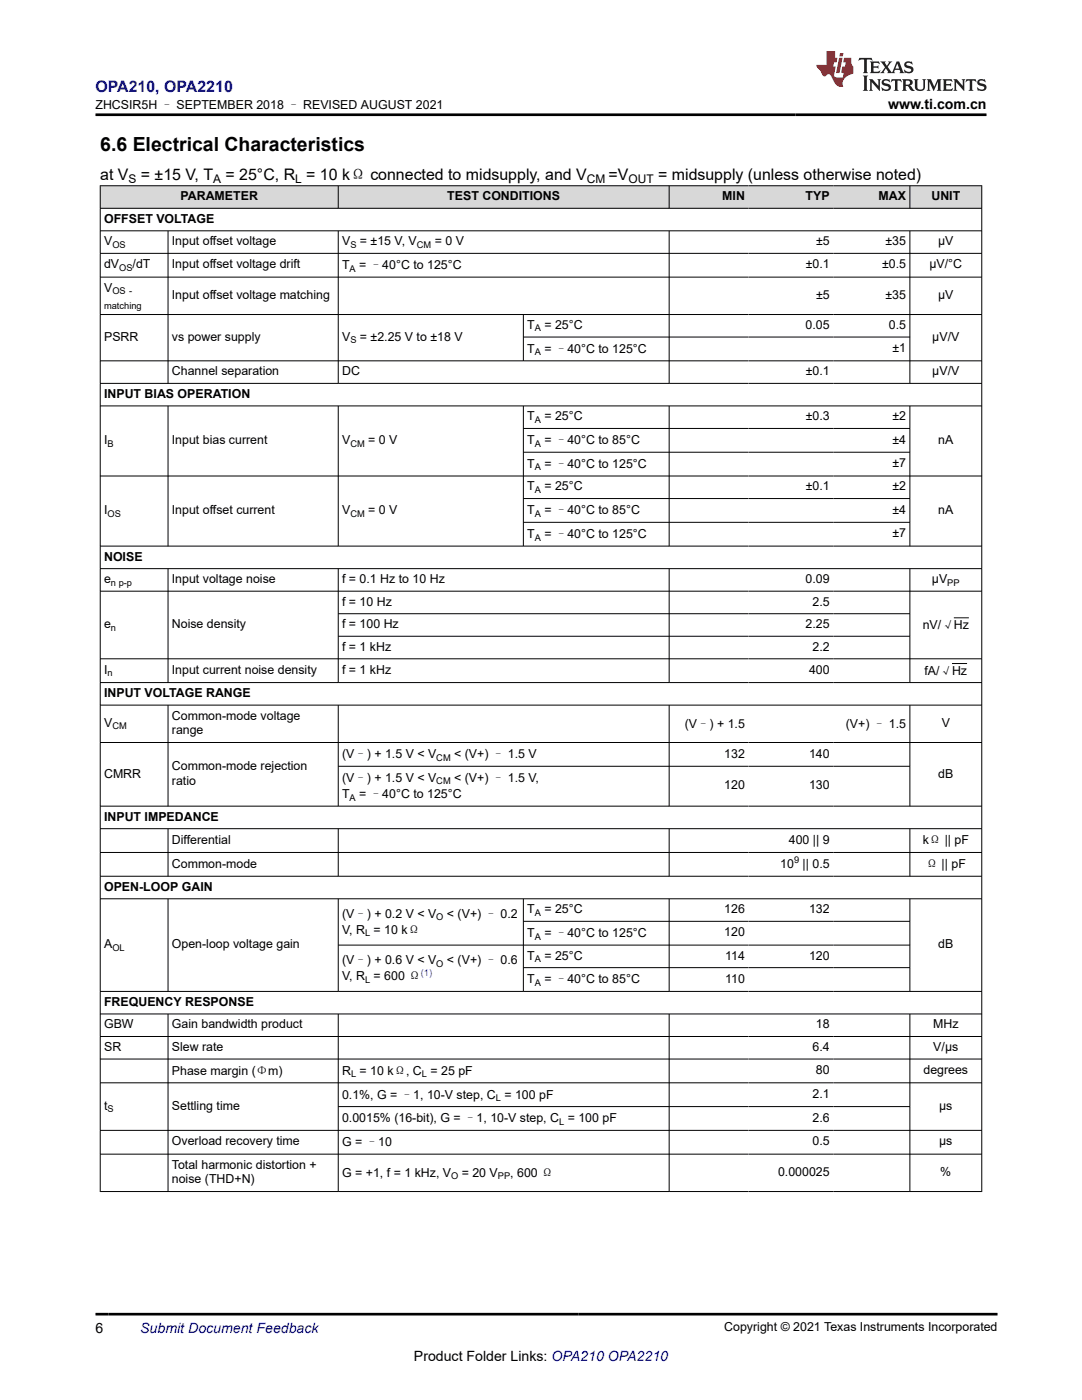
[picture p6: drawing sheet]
<svg xmlns="http://www.w3.org/2000/svg" width="216mm" height="279mm" viewBox="0 0 216 279" stroke-linecap="round" stroke-linejoin="round" font-family="sans-serif">
<defs><g id="words">
<text font-size="3.9" x="20" y="30.1">6.6 Electrical Characteristics</text>
<text font-size="3.2" fill="#00f" x="19.1" y="18.3">OPA210, OPA2210</text>
<g font-size="3.2">
<text x="20" y="35.9">at V</text>
<text x="28.1" y="35.9">= ±15 V, T</text>
<text x="45" y="35.9">= 25°C, R = 10 kΩ connected to midsupply, and V</text>
<text x="121.4" y="35.9">=V</text>
<text x="131.3" y="35.9">= midsupply (unless otherwise noted)</text>
</g>
<g font-size="2.8">
<text x="177.2" y="21.7">www.ti.com.cn</text>
<text x="19.1" y="266">6</text>
<text x="82.6" y="271.7">Product Folder Links: OPA210 OPA2210</text>
</g>
<text font-size="2.8" fill="#00f" x="28" y="266">Submit Document Feedback</text>
<g font-size="2.5">
<text x="19.1" y="21.8">ZHCSIR5H – SEPTEMBER 2018 – REVISED AUGUST 2021</text>
<text x="36" y="40">PARAMETER</text>
<text x="89.3" y="40">TEST CONDITIONS</text>
<text x="144.1" y="40">MIN</text>
<text x="160.8" y="40">TYP</text>
<text x="175.3" y="40">MAX</text>
<text x="185.8" y="40">UNIT</text>
<text x="20.8" y="44.5">OFFSET VOLTAGE</text>
<text x="20.8" y="49">V</text>
<text x="20.8" y="53.6">dV</text>
<text x="26.5" y="53.6">/dT</text>
<text x="34.3" y="49">Input offset voltage</text>
<text x="34.3" y="53.6">Input offset voltage drift</text>
<text x="68.3" y="49">V</text>
<text x="68.3" y="53.7">T</text>
<text x="71.7" y="53.7">= –40°C to 125°C</text>
<text x="71.8" y="49">= ±15 V, V</text>
<text x="86.8" y="49">= 0 V</text>
<text x="160.8" y="53.6">±0.1</text>
<text x="162.8" y="49">±5</text>
<text x="176" y="53.6">±0.5</text>
<text x="176.7" y="49">±35</text>
<text x="185.5" y="53.6">µV/°C</text>
<text x="187.2" y="49">µV</text>
<text x="20.8" y="58.2">V</text>
<text x="34.3" y="59.7">Input offset voltage matching</text>
<text x="162.8" y="59.7">±5</text>
<text x="176.7" y="59.7">±35</text>
<text x="187.2" y="59.7">µV</text>
<text x="105.2" y="65.7">T</text>
<text x="108.6" y="65.7">= 25°C</text>
<text x="160.8" y="65.7">0.05</text>
<text x="177.4" y="65.7">0.5</text>
<text x="20.8" y="68">PSRR</text>
<text x="34.3" y="68">vs power supply</text>
<text x="68.3" y="68">V</text>
<text x="71.8" y="68">= ±2.25 V to ±18 V</text>
<text x="105.2" y="70.4">T</text>
<text x="108.6" y="70.4">= –40°C to 125°C</text>
<text x="178.1" y="70.3">±1</text>
<text x="186" y="68">µV/V</text>
<text x="34.3" y="74.9">Channel separation</text>
<text x="68.3" y="74.9">DC</text>
<text x="160.8" y="74.9">±0.1</text>
<text x="186" y="74.9">µV/V</text>
<text x="20.8" y="79.4">INPUT BIAS OPERATION</text>
<text x="105.2" y="83.9">T</text>
<text x="108.6" y="83.9">= 25°C</text>
<text x="160.8" y="83.9">±0.3</text>
<text x="178.1" y="83.9">±2</text>
<text x="20.8" y="88.6">I</text>
<text x="34.3" y="88.6">Input bias current</text>
<text x="68.3" y="88.6">V</text>
<text x="73.5" y="88.6">= 0 V</text>
<text x="105.2" y="88.6">T</text>
<text x="108.6" y="88.6">= –40°C to 85°C</text>
<text x="178.1" y="88.5">±4</text>
<text x="187.2" y="88.6">nA</text>
<text x="105.2" y="93.4">T</text>
<text x="108.6" y="93.4">= –40°C to 125°C</text>
<text x="178.1" y="93.3">±7</text>
<text x="105.2" y="97.9">T</text>
<text x="108.6" y="97.9">= 25°C</text>
<text x="160.8" y="97.9">±0.1</text>
<text x="178.1" y="97.9">±2</text>
<text x="20.8" y="102.6">I</text>
<text x="34.3" y="102.6">Input offset current</text>
<text x="68.3" y="102.6">V</text>
<text x="73.5" y="102.6">= 0 V</text>
<text x="105.2" y="102.6">T</text>
<text x="105.2" y="107.4">T</text>
<text x="108.6" y="102.6">= –40°C to 85°C</text>
<text x="108.6" y="107.4">= –40°C to 125°C</text>
<text x="178.1" y="102.5">±4</text>
<text x="178.1" y="107.3">±7</text>
<text x="187.2" y="102.6">nA</text>
<text x="20.8" y="111.9">NOISE</text>
<text x="20.8" y="116.4">e</text>
<text x="34.3" y="116.4">Input voltage noise</text>
<text x="68.3" y="116.4">f = 0.1 Hz to 10 Hz</text>
<text x="160.8" y="116.4">0.09</text>
<text x="186" y="116.4">µV</text>
<text x="20.8" y="125.4">e</text>
<text x="34.3" y="125.4">Noise density</text>
<text x="68.3" y="120.9">f = 10 Hz</text>
<text x="68.3" y="125.4">f = 100 Hz</text>
<text x="160.8" y="125.4">2.25</text>
<text x="162.1" y="120.9">2.5</text>
<text x="184.1" y="125.5">nV/√Hz</text>
<text x="68.3" y="129.9">f = 1 kHz</text>
<text x="162.1" y="129.9">2.2</text>
<text x="20.8" y="134.5">I</text>
<text x="34.3" y="134.5">Input current noise density</text>
<text x="68.3" y="134.5">f = 1 kHz</text>
<text x="161.4" y="134.5">400</text>
<text x="184.5" y="134.6">fA/√Hz</text>
<text x="20.8" y="139.1">INPUT VOLTAGE RANGE</text>
<text x="34.3" y="143.6">Common-mode voltage</text>
<text x="20.8" y="145.1">V</text>
<text x="34.3" y="146.6">range</text>
<text x="136.6" y="145.2">(V–) + 1.5</text>
<text x="168.8" y="145.2">(V+) – 1.5</text>
<text x="187.9" y="145.1">V</text>
<text x="20.8" y="155.2">CMRR</text>
<text x="34.3" y="153.7">Common-mode rejection</text>
<text x="68.3" y="151.3">(V–) + 1.5 V &lt; V</text>
<text x="90.6" y="151.3">&lt; (V+) – 1.5 V</text>
<text x="144.5" y="151.2">132</text>
<text x="161.4" y="151.2">140</text>
<text x="187.2" y="155.2">dB</text>
<text x="34.3" y="156.7">ratio</text>
<text x="68.3" y="159.3">T</text>
<text x="68.3" y="156.1">(V–) + 1.5 V &lt; V</text>
<text x="71.7" y="159.3">= –40°C to 125°C</text>
<text x="90.6" y="156.1">&lt; (V+) – 1.5 V,</text>
<text x="144.5" y="157.5">120</text>
<text x="161.4" y="157.5">130</text>
<text x="20.8" y="163.8">INPUT IMPEDANCE</text>
<text x="34.3" y="168.4">Differential</text>
<text x="34.3" y="173.1">Common-mode</text>
<text x="155.7" y="173.1">10 || 0.5</text>
<text x="157.4" y="168.4">400 || 9</text>
<text x="184.1" y="168.5">kΩ || pF</text>
<text x="184.7" y="173.3">Ω || pF</text>
<text x="20.8" y="177.8">OPEN-LOOP GAIN</text>
<text x="68.3" y="183.2">(V–) + 0.2 V &lt; V</text>
<text x="89.2" y="183.2">&lt; (V+) – 0.2</text>
<text x="105.2" y="182.3">T</text>
<text x="108.6" y="182.3">= 25°C</text>
<text x="144.5" y="182.3">126</text>
<text x="161.4" y="182.3">132</text>
<text x="20.8" y="189.3">A</text>
<text x="34.3" y="189.3">Open-loop voltage gain</text>
<text x="68.3" y="186.4">V, R = 10 kΩ</text>
<text x="105.2" y="187">T</text>
<text x="105.2" y="191.5">T</text>
<text x="108.6" y="187">= –40°C to 125°C</text>
<text x="108.6" y="191.5">= 25°C</text>
<text x="144.5" y="186.9">120</text>
<text x="144.7" y="191.5">114</text>
<text x="161.4" y="191.5">120</text>
<text x="187.2" y="189.3">dB</text>
<text x="68.3" y="195.6">V, R = 600 Ω</text>
<text x="68.3" y="192.4">(V–) + 0.6 V &lt; V</text>
<text x="89.2" y="192.4">&lt; (V+) – 0.6</text>
<text x="105.2" y="196.3">T</text>
<text x="108.6" y="196.3">= –40°C to 85°C</text>
<text x="144.7" y="196.1">110</text>
<text x="20.8" y="200.7">FREQUENCY RESPONSE</text>
<text x="20.8" y="209.7">SR</text>
<text x="20.8" y="205.2">GBW</text>
<text x="34.3" y="209.7">Slew rate</text>
<text x="34.3" y="205.2">Gain bandwidth product</text>
<text x="162.1" y="209.7">6.4</text>
<text x="162.8" y="205.2">18</text>
<text x="186.2" y="205.2">MHz</text>
<text x="186.2" y="209.7">V/µs</text>
<text x="34.3" y="214.5">Phase margin (Φm)</text>
<text x="68.3" y="214.5">R = 10 kΩ, C = 25 pF</text>
<text x="162.8" y="214.4">80</text>
<text x="184.3" y="214.4">degrees</text>
<text x="20.8" y="221.5">t</text>
<text x="34.3" y="221.5">Settling time</text>
<text x="68.3" y="219.2">0.1%, G = –1, 10-V step, C = 100 pF</text>
<text x="162.1" y="219.1">2.1</text>
<text x="187.4" y="221.5">µs</text>
<text x="68.3" y="224">0.0015% (16-bit), G = –1, 10-V step, C = 100 pF</text>
<text x="162.1" y="223.9">2.6</text>
<text x="34.3" y="228.6">Overload recovery time</text>
<text x="34.3" y="233.2">Total harmonic distortion +</text>
<text x="68.3" y="228.7">G = –10</text>
<text x="162.1" y="228.6">0.5</text>
<text x="187.4" y="228.6">µs</text>
<text x="34.3" y="236.2">noise (THD+N)</text>
<text x="68.3" y="234.8">G = +1, f = 1 kHz, V</text>
<text x="92.1" y="234.8">= 20 V</text>
<text x="101.8" y="234.8">, 600 Ω</text>
<text x="155.3" y="234.7">0.000025</text>
<text x="187.6" y="234.7">%</text>
<text x="144.5" y="265.7">Copyright © 2021 Texas Instruments Incorporated</text>
</g>
<g font-size="2.4">
<text x="25.6" y="36.6">S</text>
<text x="42.5" y="36.6">A</text>
<text x="58.9" y="36.6">L</text>
<text x="117.1" y="36.6">CM</text>
<text x="125.4" y="36.6">OUT</text>
</g>
<g font-size="1.9">
<text x="22.4" y="49.4">OS</text>
<text x="69.9" y="49.4">S</text>
<text x="83.2" y="49.4">CM</text>
<text x="22.4" y="58.7">OS -</text>
<text x="23.8" y="54.1">OS</text>
<text x="69.8" y="54.2">A</text>
<text x="20.8" y="61.7">matching</text>
<text x="69.9" y="68.5">S</text>
<text x="106.7" y="66.2">A</text>
<text x="106.7" y="70.9">A</text>
<text x="21.5" y="89.1">B</text>
<text x="69.9" y="89.1">CM</text>
<text x="106.7" y="84.4">A</text>
<text x="106.7" y="89.1">A</text>
<text x="106.7" y="93.9">A</text>
<text x="106.7" y="98.4">A</text>
<text x="21.5" y="103.1">OS</text>
<text x="69.9" y="103.1">CM</text>
<text x="106.7" y="103.1">A</text>
<text x="106.7" y="107.9">A</text>
<text x="22.1" y="116.9">n p-p</text>
<text x="189" y="116.9">PP</text>
<text x="22.1" y="125.9">n</text>
<text x="21.5" y="135">n</text>
<text x="22.4" y="145.6">CM</text>
<text x="87.1" y="151.8">CM</text>
<text x="69.8" y="159.8">A</text>
<text x="87.1" y="156.6">CM</text>
<text x="158.4" y="172.3">9</text>
<text x="87.1" y="183.6">O</text>
<text x="106.7" y="182.8">A</text>
<text x="22.4" y="189.7">OL</text>
<text x="72.8" y="186.9">L</text>
<text x="106.7" y="187.5">A</text>
<text x="106.7" y="192">A</text>
<text x="72.8" y="196.1">L</text>
<text x="87.1" y="192.9">O</text>
<text x="106.7" y="196.7">A</text>
<text x="70" y="215">L</text>
<text x="84.2" y="215">L</text>
<text x="21.5" y="222">S</text>
<text x="98.9" y="219.7">L</text>
<text x="111.6" y="224.5">L</text>
<text x="90" y="235.3">O</text>
<text x="99.4" y="235.3">PP</text>
</g>
<text font-size="1.9" fill="#00f" x="84" y="194.8">(1)</text>
</g></defs>
<g fill="#d8d8d8">
<path d="M20 37.1h175.9v4.5h-175.9z" fill-rule="evenodd"/>
<path d="M20.1 37.1h47.3v4.4h-47.3z" fill-rule="evenodd"/>
<path d="M67.6 37.1h65.9v4.4h-65.9z" fill-rule="evenodd"/>
<path d="M133.6 37.1h15.8v4.4h-15.8z" fill-rule="evenodd"/>
<path d="M149.4 37.1h16.9v4.4h-16.9z" fill-rule="evenodd"/>
<path d="M166.3 37.1h15.2v4.4h-15.2z" fill-rule="evenodd"/>
<path d="M181.6 37.1h14.2v4.4h-14.2z" fill-rule="evenodd"/>
</g>
<g fill="none" stroke="#000" stroke-width=".2">
<path d="M19.9 37.1h176.1M20 37v200.9M67.5 37v4.6M133.5 37v4.6M181.6 37v4.6M195.9 37v200.9M19.9 41.6h176.1M19.9 46.1h176.1M19.9 50.6h176.1M19.9 55.3h176.1M33.5 46.1v30.5M67.5 46.1v30.5"/>
<path d="M133.5 46.1v30.5M181.6 46.1v30.5M19.9 62.8h176.1M19.9 72h176.1M19.9 76.5h176.1M104.4 62.8v9.3M104.4 67.3h77.2M19.9 81h176.1M19.9 95h176.1M33.5 81v28M67.5 81v28M104.4 81v28"/>
<path d="M104.4 85.5h77.2M104.4 90.3h77.2M104.4 99.5h77.2M133.5 81v28M181.6 81v28M19.9 109h176.1M19.9 113.5h176.1M19.9 118h176.1M33.5 113.5v22.8M67.5 113.5v22.8M104.4 104.2h77.2M133.5 113.5v22.8"/>
<path d="M181.6 113.5v22.8M19.9 131.5h176.1M19.9 136.2h176.1M67.5 122.5h114.1M67.5 127h114.1M190 132.4h3M190.3 123.3h3M19.9 140.7h176.1M19.9 148.2h176.1M33.5 140.7v20.2M67.5 140.7v20.2M67.5 152.9h114.1"/>
<path d="M133.5 140.7v20.2M181.6 140.7v20.2M19.9 160.9h176.1M19.9 165.4h176.1M19.9 170.1h176.1M19.9 174.9h176.1M19.9 179.4h176.1M33.5 165.4v9.5M33.5 179.4v18.5M67.5 165.4v9.5M67.5 179.4v18.5M104.4 179.4v18.5"/>
<path d="M133.5 165.4v9.5M133.5 179.4v18.5M181.6 165.4v9.5M181.6 179.4v18.5M19.9 197.9h176.1M67.5 188.6h114.1M104.4 183.9h77.2M104.4 193.1h77.2M19.9 202.4h176.1M19.9 206.9h176.1M19.9 211.4h176.1M19.9 216.1h176.1"/>
<path d="M33.5 202.4v35.5M67.5 202.4v35.5M133.5 202.4v35.5M181.6 202.4v35.5M19.9 225.6h176.1M19.9 230.3h176.1M19.9 237.8h176.1M67.5 220.8h114.1"/>
</g>
<path d="M171.5 11.6l-.2 .5 .5-.2h.6v.1v2.2l-.2 .4h1l-.2-.4v-2.2v-.1h.5l.6 .2-.2-.5zM173.6 12.3l.2 .4v1.5l-.2 .4h1.9l.1-.6a1.08 1.08 0 0 1-1.3 .2v-.7h.6l.4 .2v-.7l-.4 .2h-.6v-.5l.2-.2a1 1 0 0 1 1 .3l-.1-.5zM175.7 12.3l.9 1.1-1 1.2h.9l-.2-.2 .5-.8 .4 .8-.2 .2h1.6l-.2-.2 .2-.5h.9l.1 .5-.1 .2h.9l-.2-.3-.8-2h-.5l-.9 2.2-.9-1.1 .9-1.1h-.8l.2 .2-.4 .6-.4-.6 .2-.2zM179 12.7l.4 1h-.7zM180.7 12.4a.65 .65 0 0 0-.2 .7 .65 .65 0 0 0 .6 .5l.6 .1 .1 .3a.79 .79 0 0 1-.7 .4 .79 .79 0 0 1-.7-.5l.1 .7 .2-.1a.93 .93 0 0 0 1.1 .1 .93 .93 0 0 0 .4-1 1.46 1.46 0 0 0-1.2-.6l-.1-.3a1.09 1.09 0 0 1 1.2 .2l-.2-.6-.1 .1-.5-.2zM172.2 15.1l.2 .4v2.2l-.2 .4h1l-.2-.4v-2.2l.2-.4zM173.4 15.8l.2 .4v1.5l-.2 .4h.8l-.3-.4 .1-1.3 1.6 1.8v-2l.2-.4h-.7l.1 .2 .1 1.1-1.2-1.3zM176.2 15.9a.65 .65 0 0 0-.2 .8 .65 .65 0 0 0 .6 .4l.6 .2 .1 .2a.79 .79 0 0 1-.7 .4 .79 .79 0 0 1-.7-.5l.1 .7 .2-.1a.93 .93 0 0 0 1.1 .1 .93 .93 0 0 0 .4-.9 1.46 1.46 0 0 0-1.2-.6l-.1-.4a1.09 1.09 0 0 1 1.2 .2l-.1-.6-.2 .1-.5-.1zM177.9 15.8l-.1 .6a.63 .63 0 0 1 .8-.3v1.6l-.3 .4h1l-.2-.4v-1.6a.66 .66 0 0 1 .8 .3l-.1-.6zM180 15.8l.2 .4v1.5l-.2 .4h1l-.2-.2-.1-.7h.5l.1 .2a.79 .79 0 0 0 1.2 .6l-1-.9a.61 .61 0 0 0 .6-.6 .61 .61 0 0 0-.5-.7zM180.8 16.1h.1a.47 .47 0 0 1 .5 .1 .47 .47 0 0 1 .1 .5l-.1 .1-.7 .1zM182.3 15.8l.2 .2a2.27 2.27 0 0 0 .4 2 1.04 1.04 0 0 0 1.7-.7v-1.3l.2-.2h-.8l.2 .4v1.1a.6 .6 0 0 1-.6 .6 .6 .6 0 0 1-.6-.6v-1.1l.3-.4zM184.9 15.8l.2 .4v1.5l-.2 .4h.8l-.3-.4v-1.4l.9 1.9 .9-1.9v1.4l-.3 .4h1l-.2-.4v-1.5l.2-.4h-.8l-.7 1.5-.6-1.5zM188.1 15.8l.2 .4v1.5l-.2 .4h1.9l.1-.6a1.09 1.09 0 0 1-1.3 .2v-.7h.6l.4 .2v-.6l-.4 .2h-.6v-.6l.2-.1a1.01 1.01 0 0 1 1 .3l-.1-.6zM190.2 15.8l.3 .4v1.5l-.3 .4h.8l-.2-.4v-1.3l1.6 1.8v-2l.2-.4h-.7l.2 .2v1.1l-1.2-1.3zM192.8 15.8l-.1 .6a.63 .63 0 0 1 .8-.3v1.6l-.3 .4h1l-.2-.4v-1.6a.66 .66 0 0 1 .8 .3l-.1-.6zM195.2 15.9a.65 .65 0 0 0-.2 .8 .65 .65 0 0 0 .6 .4l.6 .2 .2 .2a.79 .79 0 0 1-.7 .4 .79 .79 0 0 1-.7-.5l.1 .7 .2-.1a.93 .93 0 0 0 1 .1 .93 .93 0 0 0 .5-.9 1.46 1.46 0 0 0-1.3-.6v-.4a1.09 1.09 0 0 1 1.2 .2l-.2-.6-.2 .1-.5-.1z" fill="#231f20"/>
<path d="M164.9 10.2v2.8h-2l.1 .3 .8 1a.95 .95 0 0 0 1 .9 .59 .59 0 0 1 .5-.4 .59 .59 0 0 1 .5 .4l.4 .7a1.59 1.59 0 0 0 2.1 1.4 1.61 1.61 0 0 1 1-2.3l1-.3-.1-1.5a1.59 1.59 0 0 1-.3-1.7h-1.5l-.2 .9h.6l-.2 .9h-.5l-.2 1v.2l.4 .1-.1 .9h-.7a.73 .73 0 0 1-1-.7l.3-1.5h-.5l.1-.9h.5l.2-.9h-.5v-1.3zM167.4 11.5l-.6 3.1h.7l.6-3.1zM167.6 10.6l-.1 .6h.7l.1-.6z" fill="#ed1c24"/>
<path d="M19.1 22.9h177.8M19.1 262.3h179.9" fill="none" stroke="#000" stroke-width=".53"/>
<use href="#words"/>
</svg>
